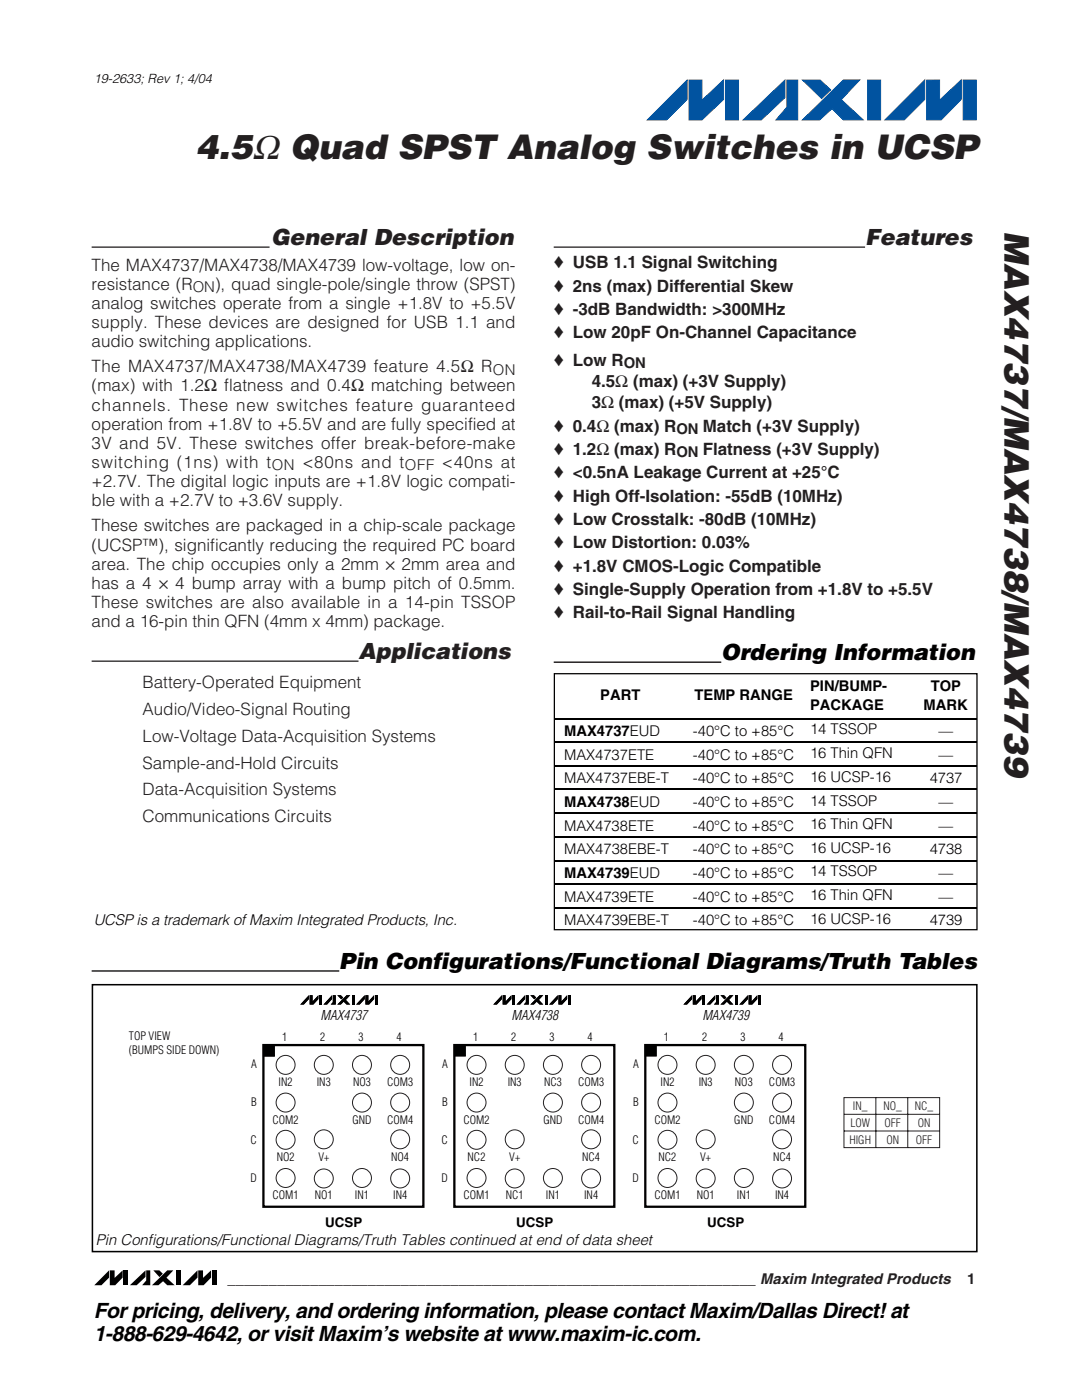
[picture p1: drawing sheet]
<svg xmlns="http://www.w3.org/2000/svg" width="216mm" height="279mm" viewBox="0 0 216 279" stroke-linecap="round" stroke-linejoin="round" font-family="sans-serif">
<defs><g id="words">
<g font-size="6.8" fill="#231f20">
<text x="39.1" y="31.7">4.5Ω Quad SPST Analog Switches in UCSP</text>
<text x="200.4" y="46.1" transform="rotate(90 200.4 46.1)">MAX4737/MAX4738/MAX4739</text>
</g>
<g font-size="4.4" fill="#231f20">
<text x="54.1" y="48.9">General Description</text>
<text x="172.6" y="48.9">Features</text>
<text x="71.5" y="131.6">Applications</text>
</g>
<g font-size="4.4">
<text x="143.9" y="131.8">Ordering Information</text>
<text x="67.7" y="193.4">Pin Configurations/Functional Diagrams/Truth Tables</text>
</g>
<g font-size="4.2">
<text x="18.7" y="262.9">For pricing, delivery, and ordering information, please contact Maxim/Dallas Direct!at</text>
<text x="18.7" y="267.6">1-888-629-4642, orvisit Maxim’s website at www.maxim-ic.com.</text>
</g>
<g font-size="3.4" fill="#231f20">
<text x="110.5" y="53.6">♦ USB 1.1 Signal Switching</text>
<text x="18.3" y="54">The MAX4737/MAX4738/MAX4739 low-voltage, low on-</text>
<text x="18.3" y="57.8">resistance (R</text>
<text x="42.9" y="57.8">), quad single-pole/single throw (SPST)</text>
<text x="110.5" y="58.2">♦ 2ns (max) Differential Skew</text>
<text x="18.3" y="61.6">analog switches operate from a single +1.8V to +5.5V</text>
<text x="18.3" y="65.4">supply. These devices are designed for USB 1.1 and</text>
<text x="110.5" y="62.9">♦ -3dB Bandwidth: &gt;300MHz</text>
<text x="18.3" y="69.2">audio switching applications.</text>
<text x="110.5" y="67.5">♦ Low 20pF On-Channel Capacitance</text>
<text x="18.3" y="74.3">The MAX4737/MAX4738/MAX4739 feature 4.5Ω R</text>
<text x="110.5" y="73.1">♦ Low R</text>
<text x="118.1" y="77.3">4.5Ω (max) (+3V Supply)</text>
<text x="18.3" y="81.9">channels. These new switches feature guaranteed</text>
<text x="18.3" y="78.1">(max) with 1.2Ω flatness and 0.4Ω matching between</text>
<text x="118.1" y="81.5">3Ω (max) (+5V Supply)</text>
<text x="18.3" y="85.8">operation from +1.8V to +5.5V and are fully specified at</text>
<text x="18.3" y="89.6">3V and 5V. These switches offer break-before-make</text>
<text x="110.5" y="86.2">♦ 0.4Ω (max) R</text>
<text x="140.2" y="86.2">Match (+3V Supply)</text>
<text x="18.3" y="93.4">switching (1ns) with t</text>
<text x="60.3" y="93.4">&lt;80ns and t</text>
<text x="88.2" y="93.4">&lt;40ns at</text>
<text x="110.5" y="90.8">♦ 1.2Ω (max) R</text>
<text x="110.5" y="95.5">♦ &lt;0.5nA Leakage Current at +25°C</text>
<text x="140.2" y="90.8">Flatness (+3V Supply)</text>
<text x="18.3" y="97.2">+2.7V. The digital logic inputs are +1.8V logic compati-</text>
<text x="18.3" y="101">ble with a +2.7V to +3.6V supply.</text>
<text x="110.5" y="100.1">♦ High Off-Isolation: -55dB (10MHz)</text>
<text x="18.3" y="106.1">These switches are packaged in a chip-scale package</text>
<text x="110.5" y="104.8">♦ Low Crosstalk: -80dB (10MHz)</text>
<text x="18.3" y="109.9">(UCSP™), significantly reducing the required PC board</text>
<text x="18.3" y="113.7">area. The chip occupies only a 2mm</text>
<text x="80.1" y="113.7">2mm area and</text>
<text x="110.5" y="109.5">♦ Low Distortion: 0.03%</text>
<text x="18.3" y="117.5">has a 4</text>
<text x="35" y="117.5">4 bump array with a bump pitch of 0.5mm.</text>
<text x="110.5" y="114.1">♦ +1.8V CMOS-Logic Compatible</text>
<text x="110.5" y="118.8">♦ Single-Supply Operation from +1.8V to +5.5V</text>
<text x="18.3" y="121.3">These switches are also available in a 14-pin TSSOP</text>
<text x="18.3" y="125.1">and a 16-pin thin QFN (4mm x 4mm) package.</text>
<text x="110.5" y="123.4">♦ Rail-to-Rail Signal Handling</text>
<text x="28.4" y="137.4">Battery-Operated Equipment</text>
<text x="28.4" y="142.7">Audio/Video-Signal Routing</text>
<text x="28.4" y="148.1">Low-Voltage Data-Acquisition Systems</text>
<text x="28.4" y="153.4">Sample-and-Hold Circuits</text>
<text x="28.4" y="158.7">Data-Acquisition Systems</text>
<text x="28.4" y="164.1">Communications Circuits</text>
</g>
<g font-size="3" fill="#231f20">
<text x="38.5" y="58.2">ON</text>
<text x="98.4" y="74.7">ON</text>
<text x="124.5" y="73.5">ON</text>
<text x="135" y="86.6">ON</text>
<text x="54.2" y="93.8">ON</text>
<text x="80.8" y="93.8">OFF</text>
<text x="135" y="91.3">ON</text>
<text x="45.4" y="256.3">________________________________________________________________ Maxim Integrated Products</text>
<text x="193" y="256.3">1</text>
</g>
<g font-size="3">
<text x="18.7" y="184.6">UCSP is a trademark of Maxim Integrated Products, Inc.</text>
<text x="19.1" y="248.5">Pin Configurations/Functional Diagrams/Truth Tables continued at end of data sheet</text>
</g>
<g font-size="2.9">
<text x="161.6" y="137.9">PIN/BUMP-</text>
<text x="185.7" y="137.9">TOP</text>
<text x="119.8" y="139.7">PART</text>
<text x="138.6" y="139.7">TEMP RANGE</text>
<text x="161.6" y="141.7">PACKAGE</text>
<text x="184.3" y="141.7">MARK</text>
<text x="112.6" y="146.9">MAX4737EUD</text>
<text x="138.3" y="146.9">-40°C to +85°C</text>
<text x="161.6" y="146.5">14 TSSOP</text>
<text x="187.2" y="146.9">—</text>
<text x="112.6" y="151.6">MAX4737ETE</text>
<text x="138.3" y="151.6">-40°C to +85°C</text>
<text x="161.6" y="151.3">16 Thin QFN</text>
<text x="161.6" y="156">16 UCSP-16</text>
<text x="187.2" y="151.6">—</text>
<text x="112.6" y="156.3">MAX4737EBE-T</text>
<text x="112.6" y="161.1">MAX4738EUD</text>
<text x="138.3" y="156.3">-40°C to +85°C</text>
<text x="138.3" y="161.1">-40°C to +85°C</text>
<text x="161.6" y="160.8">14 TSSOP</text>
<text x="185.5" y="156.3">4737</text>
<text x="187.2" y="161.1">—</text>
<text x="112.6" y="165.7">MAX4738ETE</text>
<text x="138.3" y="165.7">-40°C to +85°C</text>
<text x="161.6" y="165.4">16 Thin QFN</text>
<text x="187.2" y="165.7">—</text>
<text x="112.6" y="170.5">MAX4738EBE-T</text>
<text x="138.3" y="170.5">-40°C to +85°C</text>
<text x="161.6" y="170.2">16 UCSP-16</text>
<text x="185.5" y="170.5">4738</text>
<text x="112.6" y="175.2">MAX4739EUD</text>
<text x="112.6" y="180">MAX4739ETE</text>
<text x="138.3" y="175.2">-40°C to +85°C</text>
<text x="138.3" y="180">-40°C to +85°C</text>
<text x="161.6" y="179.7">16 Thin QFN</text>
<text x="161.6" y="174.9">14 TSSOP</text>
<text x="187.2" y="180">—</text>
<text x="187.2" y="175.2">—</text>
<text x="112.6" y="184.6">MAX4739EBE-T</text>
<text x="138.3" y="184.6">-40°C to +85°C</text>
<text x="161.6" y="184.3">16 UCSP-16</text>
<text x="185.5" y="184.6">4739</text>
</g>
<g font-size="2.7">
<text x="63.9" y="203.6">MAX4737</text>
<text x="102" y="203.6">MAX4738</text>
<text x="140.1" y="203.6">MAX4739</text>
<text x="64.9" y="244.9">UCSP</text>
<text x="103" y="244.9">UCSP</text>
<text x="141.1" y="244.9">UCSP</text>
</g>
<text font-size="2.5" x="18.7" y="16.6">19-2633; Rev 1; 4/04</text>
<g font-size="2.5" fill="#231f20">
<text x="76.9" y="113.7">✕</text>
<text x="31.7" y="117.5">✕</text>
</g>
<g font-size="2.3">
<text x="25.7" y="207.6">TOP VIEW</text>
<text x="56.3" y="207.7">1</text>
<text x="63.9" y="207.7">2</text>
<text x="71.5" y="207.7">3</text>
<text x="79.1" y="207.7">4</text>
<text x="94.4" y="207.7">1</text>
<text x="102" y="207.7">2</text>
<text x="109.6" y="207.7">3</text>
<text x="117.2" y="207.7">4</text>
<text x="132.5" y="207.7">1</text>
<text x="140.1" y="207.7">2</text>
<text x="147.7" y="207.7">3</text>
<text x="155.3" y="207.7">4</text>
<text x="25.7" y="210.3">(BUMPS SIDE DOWN)</text>
<text x="50.1" y="213.2">A</text>
<text x="88.2" y="213.2">A</text>
<text x="126.3" y="213.2">A</text>
<text x="50.1" y="220.8">B</text>
<text x="55.6" y="216.7">IN2</text>
<text x="63.2" y="216.7">IN3</text>
<text x="70.4" y="216.7">NO3</text>
<text x="77.2" y="216.7">COM3</text>
<text x="88.2" y="220.8">B</text>
<text x="93.7" y="216.7">IN2</text>
<text x="101.3" y="216.7">IN3</text>
<text x="108.5" y="216.7">NC3</text>
<text x="115.3" y="216.7">COM3</text>
<text x="126.3" y="220.8">B</text>
<text x="131.8" y="216.7">IN2</text>
<text x="139.4" y="216.7">IN3</text>
<text x="146.6" y="216.7">NO3</text>
<text x="153.4" y="216.7">COM3</text>
<text x="54.4" y="224.2">COM2</text>
<text x="70.3" y="224.2">GND</text>
<text x="77.2" y="224.2">COM4</text>
<text x="92.5" y="224.2">COM2</text>
<text x="108.4" y="224.2">GND</text>
<text x="115.3" y="224.2">COM4</text>
<text x="130.6" y="224.2">COM2</text>
<text x="146.5" y="224.2">GND</text>
<text x="153.4" y="224.2">COM4</text>
<text x="50" y="228.2">C</text>
<text x="55.2" y="231.7">NO2</text>
<text x="63.5" y="231.7">V+</text>
<text x="78.1" y="231.7">NO4</text>
<text x="88.1" y="228.2">C</text>
<text x="93.3" y="231.7">NC2</text>
<text x="101.6" y="231.7">V+</text>
<text x="116.2" y="231.7">NC4</text>
<text x="126.2" y="228.2">C</text>
<text x="131.4" y="231.7">NC2</text>
<text x="139.7" y="231.7">V+</text>
<text x="154.3" y="231.7">NC4</text>
<text x="50" y="236">D</text>
<text x="54.4" y="239.4">COM1</text>
<text x="62.8" y="239.4">NO1</text>
<text x="70.8" y="239.4">IN1</text>
<text x="78.5" y="239.4">IN4</text>
<text x="88.1" y="236">D</text>
<text x="92.5" y="239.4">COM1</text>
<text x="100.9" y="239.4">NC1</text>
<text x="108.9" y="239.4">IN1</text>
<text x="116.6" y="239.4">IN4</text>
<text x="126.2" y="236">D</text>
<text x="130.6" y="239.4">COM1</text>
<text x="139" y="239.4">NO1</text>
<text x="147" y="239.4">IN1</text>
<text x="154.7" y="239.4">IN4</text>
</g>
<g font-size="2.3" fill="#231f20">
<text x="170.2" y="221.5">IN_</text>
<text x="176.3" y="221.5">NO_</text>
<text x="182.5" y="221.5">NC_</text>
<text x="169.7" y="224.9">LOW</text>
<text x="176.5" y="224.9">OFF</text>
<text x="183.1" y="224.9">ON</text>
<text x="169.5" y="228.3">HIGH</text>
<text x="176.9" y="228.3">ON</text>
<text x="182.7" y="228.3">OFF</text>
</g>
</g></defs>
<path d="M18.3 49.3h35.5M110.5 49.3h62.1M18.3 132h53.2" fill="none" stroke="#231f20" stroke-width=".26"/>
<path d="M18.6 251.5h26v5.1h-26z" fill="#fff"/>
<g fill="#000">
<path d="M67.3 198.6h.7l.5 .5-.4 .3zM105.8 198.6h.7l.5 .5-.4 .3zM143.8 198.6h.7l.4 .5-.3 .3zM61.6 198.6v.8l-1 1.1h-.7zM61.8 198.6h.6v1.3l1.1-1.3v.8l-1 1.1h-.7zM63.7 198.6h.5v1.9h-.5zM66.3 198.6v.8l-1 1.1h-.8zM66.4 198.6h.6v1.9h-1l.4-.5zM69.2 198.6h.7l-.9 1 .9 .9h-.7l-.6-.6-.6 .6h-.7zM70.2 198.6h.5v1.9h-.5zM72.8 198.6v.8l-1 1.1h-.8zM72.9 198.6h.6v1.3l1.2-1.3v.8l-1.1 1.1h-.7z"/>
<path d="M74.8 198.6h.6v1.9h-.6zM100.2 198.6v.8l-1.1 1.1h-.7zM100.3 198.6h.6v1.3l1.1-1.3v.8l-1 1.1h-.7zM102.2 198.6h.6v1.9h-.6zM104.8 198.6v.8l-1 1.1h-.7zM104.9 198.6h.6v1.9h-1l.4-.5zM107.7 198.6h.7l-.9 1 .9 .9h-.7l-.6-.6-.6 .6h-.7zM108.7 198.6h.6v1.9h-.6zM111.3 198.6v.8l-1 1.1h-.7zM111.4 198.6h.6v1.3l1.2-1.3v.8l-1 1.1h-.8zM113.3 198.6h.6v1.9h-.6zM138.1 198.6v.8l-1 1.1h-.7z"/>
<path d="M138.2 198.6h.6v1.3l1.2-1.3v.8l-1 1.1h-.8zM140.1 198.6h.6v1.9h-.6zM142.7 198.6v.8l-1 1.1h-.7zM142.9 198.6h.6v1.9h-1.1l.5-.5zM145.6 198.6h.7l-.8 1 .8 .9h-.7l-.6-.6-.5 .6h-.7zM146.6 198.6h.6v1.9h-.6zM149.2 198.6v.8l-1 1.1h-.7zM149.4 198.6h.6v1.3l1.1-1.3v.8l-1 1.1h-.7zM151.3 198.6h.5v1.9h-.5zM21.8 253.5v1.5l-1.6 1.5h-1.4zM21.9 253.5h1v1.5l1.6-1.5v1.5l-1.5 1.5h-1.1zM24.6 253.5h1v3h-1z"/>
<path d="M25.9 256.5l3.1-3v1.3l-1.7 1.7zM29.2 253.5h.8v3h-1.6l.8-.9zM30.6 253.5h1.2l.7 .7-.7 .7zM30.3 256.5l3.1-3h1.2l-1.4 1.5 1.6 1.5h-1.4l-.9-.8-.9 .8zM35.2 253.5h.9v3h-.9zM39.4 253.5v1.5l-1.5 1.5h-1.4zM39.6 253.5h.9v1.5l1.6-1.5v1.5l-1.5 1.5h-1zM42.3 253.5h.9v3h-.9z"/>
</g>
<path d="M52.6 208.6h31.9v32.2h-31.9zM90.7 208.6h31.9v32.2h-31.9zM128.8 208.6h31.9v32.2h-31.9z" fill="none" stroke="#000" stroke-width=".46"/>
<g fill="none" stroke="#231f20" stroke-width=".2">
<path d="M168.4 219.1h19.1v9.9h-19.1zM174.8 219.1v9.9M181.1 219.1v9.9M168.4 225.7h19.1M168.4 222.4h19.1"/>
<circle cx="57" cy="212.5" r="1.89"/>
<circle cx="64.6" cy="212.5" r="1.89"/>
<circle cx="72.2" cy="212.5" r="1.89"/>
<circle cx="79.8" cy="212.5" r="1.89"/>
<circle cx="95.1" cy="212.5" r="1.89"/>
<circle cx="102.7" cy="212.5" r="1.89"/>
<circle cx="110.3" cy="212.5" r="1.89"/>
<circle cx="117.9" cy="212.5" r="1.89"/>
<circle cx="133.2" cy="212.5" r="1.89"/>
<circle cx="140.8" cy="212.5" r="1.89"/>
<circle cx="148.4" cy="212.5" r="1.89"/>
<circle cx="156" cy="212.5" r="1.89"/>
<circle cx="57" cy="227.5" r="1.89"/>
<circle cx="57" cy="235.1" r="1.89"/>
<circle cx="57" cy="220" r="1.89"/>
<circle cx="64.6" cy="235.2" r="1.89"/>
<circle cx="64.6" cy="227.4" r="1.89"/>
<circle cx="72.2" cy="235.1" r="1.89"/>
<circle cx="72.2" cy="220" r="1.89"/>
<circle cx="79.8" cy="235.2" r="1.89"/>
<circle cx="79.8" cy="220" r="1.89"/>
<circle cx="79.8" cy="227.4" r="1.89"/>
<circle cx="95.1" cy="227.5" r="1.89"/>
<circle cx="95.1" cy="235.1" r="1.89"/>
<circle cx="95.1" cy="220" r="1.89"/>
<circle cx="102.7" cy="235.2" r="1.89"/>
<circle cx="102.7" cy="227.4" r="1.89"/>
<circle cx="110.3" cy="235.1" r="1.89"/>
<circle cx="110.3" cy="220" r="1.89"/>
<circle cx="117.9" cy="235.2" r="1.89"/>
<circle cx="117.9" cy="227.4" r="1.89"/>
<circle cx="117.9" cy="220" r="1.89"/>
<circle cx="133.2" cy="227.5" r="1.89"/>
<circle cx="133.2" cy="235.1" r="1.89"/>
<circle cx="133.2" cy="220" r="1.89"/>
<circle cx="140.8" cy="235.2" r="1.89"/>
<circle cx="140.8" cy="227.4" r="1.89"/>
<circle cx="148.4" cy="235.1" r="1.89"/>
<circle cx="148.4" cy="220" r="1.89"/>
<circle cx="156" cy="235.2" r="1.89"/>
<circle cx="156" cy="227.4" r="1.89"/>
<circle cx="156" cy="220" r="1.89"/>
</g>
<path d="M52.6 208.6h2.2v2.2h-2.2zM90.7 208.6h2.2v2.2h-2.2zM128.8 208.6h2.2v2.2h-2.2z" fill="#000" stroke="#000" stroke-width=".2"/>
<path d="M18.4 196.5h176.5v53.3h-176.5z" fill="none" stroke="#000" stroke-width=".3"/>
<path d="M110.5 132.2h33.4M18.3 193.8h49.4" fill="none" stroke="#000" stroke-width=".26"/>
<path d="M110.7 143.4h84.2M110.7 148.1h84.2M110.7 152.8h84.2M110.7 157.5h84.2M110.7 162.3h84.2M110.7 167h84.2M110.7 171.7h84.2M110.7 176.4h84.2M110.7 181.2h84.2" fill="none" stroke="#000" stroke-width=".2"/>
<path d="M110.6 134.5h84.3v51h-84.3z" fill="none" stroke="#000" stroke-width=".25"/>
<g fill="#0153a0" stroke="#0153a0" stroke-width=".2">
<path d="M148.3 23.9l8.3-7.9v3.5l-4.7 4.4z"/>
<path d="M157 16h2.2v7.9h-4.4l2.2-2.5z"/>
<path d="M160.1 16h3.6l2.1 1.9-1.8 1.8z"/>
<path d="M160.1 23.9l8.2-7.9h3.3l-3.7 3.9 4.3 4h-3.9l-2.3-2.2-2.5 2.2z"/>
<path d="M137.1 16v3.8l-4.1 4.1h-3.8z"/>
<path d="M137.5 16h2.6v4l4.3-4v3.8l-4.3 4.1h-2.6z"/>
<path d="M144.8 16h2.6v7.9h-2.6z"/>
<path d="M173.1 16h2.6v7.9h-2.6z"/>
<path d="M184.5 15.9v3.9l-4.1 4.1h-3.8z"/>
<path d="M184.9 16h2.6v4l4.3-4.1v3.9l-4 4.1h-2.9z"/>
<path d="M192.2 16h2.6v7.9h-2.6z"/>
</g>
<use href="#words"/>
</svg>
